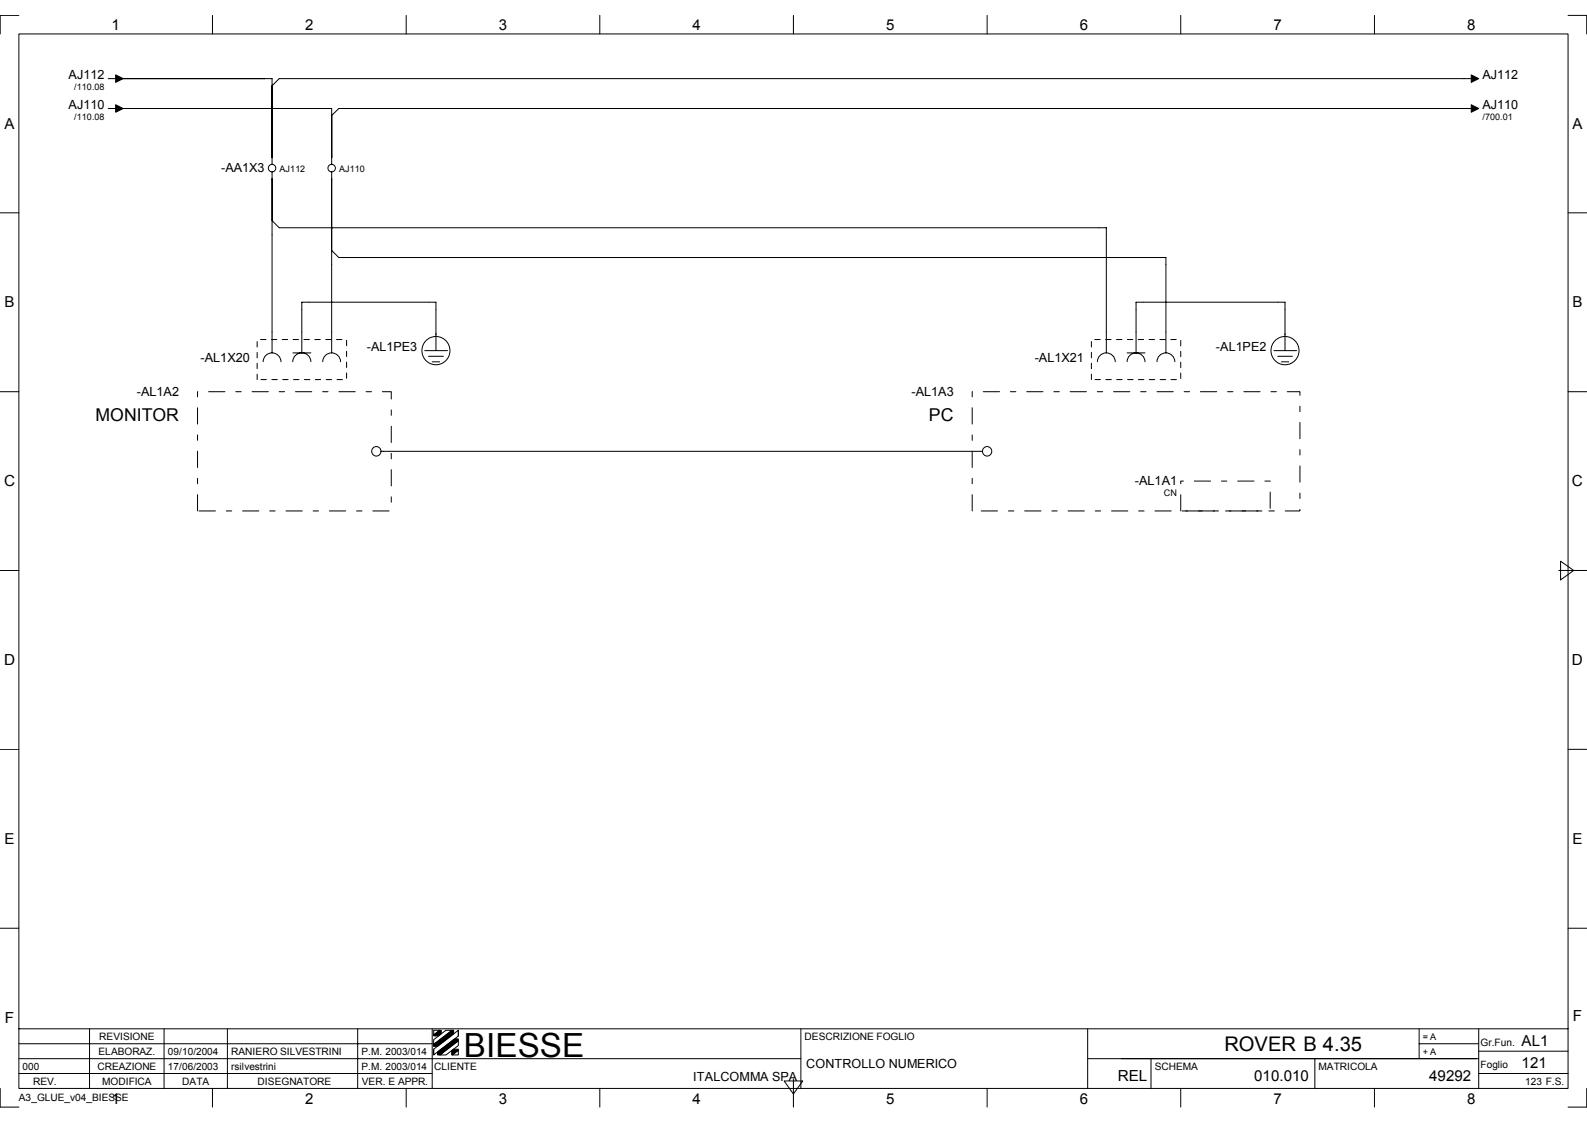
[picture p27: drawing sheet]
<svg xmlns="http://www.w3.org/2000/svg" width="297mm" height="210mm" viewBox="0 0 297 210" stroke-linecap="round" stroke-linejoin="round" font-family="sans-serif">
<defs><g id="words">
<text font-size="6.2" x="86.8" y="197.7">BIESSE</text>
<text font-size="3.8" x="229.2" y="196.7">ROVER B 4.35</text>
<g font-size="3.3">
<text x="17.9" y="78.8">MONITOR</text>
<text x="173.9" y="78.8">PC</text>
</g>
<g font-size="2.9">
<text x=".8" y="91">C</text>
<text x="294.2" y="91">C</text>
<text x=".8" y="124.4">D</text>
<text x="294.2" y="124.4">D</text>
<text x=".9" y="191.3">F</text>
<text x="294.4" y="191">F</text>
<text x="209.2" y="202.2">REL</text>
</g>
<g font-size="2.8">
<text x="20.9" y="5.7">1</text>
<text x="57.1" y="5.7">2</text>
<text x="93.4" y="5.7">3</text>
<text x="129.6" y="5.7">4</text>
<text x="165.8" y="5.7">5</text>
<text x="202.1" y="5.7">6</text>
<text x="238.3" y="5.7">7</text>
<text x="274.6" y="5.7">8</text>
<text x=".8" y="24.1">A</text>
<text x="294.3" y="24.1">A</text>
<text x=".8" y="57.5">B</text>
<text x="294.3" y="57.5">B</text>
<text x=".8" y="157.9">E</text>
<text x="294.3" y="157.9">E</text>
<text x="284.8" y="195.6">AL1</text>
<text x="234.7" y="202.2">010.010</text>
<text x="267.5" y="202.2">49292</text>
<text x="284.8" y="199.8">121</text>
<text x="20.9" y="206.5">1</text>
<text x="57.1" y="206.5">2</text>
<text x="93.4" y="206.5">3</text>
<text x="129.6" y="206.5">4</text>
<text x="165.8" y="206.5">5</text>
<text x="202.1" y="206.5">6</text>
<text x="238.3" y="206.5">7</text>
<text x="274.6" y="206.5">8</text>
</g>
<g font-size="2.4">
<text x="12.8" y="14.7">AJ112</text>
<text x="277.5" y="14.7">AJ112</text>
<text x="12.8" y="20.3">AJ110</text>
<text x="277.5" y="20.3">AJ110</text>
<text x="41.4" y="32.2">-AA1X3</text>
<text x="68.6" y="65.6">-AL1PE3</text>
<text x="227.6" y="65.6">-AL1PE2</text>
<text x="37.5" y="67.7">-AL1X20</text>
<text x="193.7" y="67.7">-AL1X21</text>
<text x="25.6" y="74.1">-AL1A2</text>
<text x="170.6" y="74.1">-AL1A3</text>
<text x="212.4" y="90.8">-AL1A1</text>
<text x="129.8" y="202.2">ITALCOMMA SPA</text>
<text x="150.9" y="199.7">CONTROLLO NUMERICO</text>
</g>
<g font-size="1.9">
<text x="18.4" y="197.4">ELABORAZ.</text>
<text x="18.6" y="194.6">REVISIONE</text>
<text x="31.4" y="197.4">09/10/2004</text>
<text x="43.3" y="197.4">RANIERO SILVESTRINI</text>
<text x="67.6" y="197.4">P.M. 2003/014</text>
<text x="150.6" y="194.6">DESCRIZIONE FOGLIO</text>
<text x="277.1" y="195.6">Gr.Fun.</text>
<text x="4.2" y="200.1">000</text>
<text x="6.2" y="202.9">REV.</text>
<text x="18.2" y="200.1">CREAZIONE</text>
<text x="19.1" y="202.9">MODIFICA</text>
<text x="31.4" y="200.1">17/06/2003</text>
<text x="34.1" y="202.9">DATA</text>
<text x="43.3" y="200.1">rsilvestrini</text>
<text x="48.2" y="202.9">DISEGNATORE</text>
<text x="67.6" y="200.1">P.M. 2003/014</text>
<text x="67.7" y="202.9">VER. E APPR.</text>
<text x="81.3" y="200.1">CLIENTE</text>
<text x="216.1" y="200.1">SCHEMA</text>
<text x="246.8" y="200.1">MATRICOLA</text>
<text x="277.1" y="199.8">Foglio</text>
<text x="285.5" y="202.9">123 F.S.</text>
<text x="3.5" y="206.1">A3_GLUE_v04_BIESSE</text>
</g>
<g font-size="1.7">
<text x="13.9" y="16.8">/110.08</text>
<text x="13.9" y="22.4">/110.08</text>
<text x="277.5" y="22.4">/700.01</text>
<text x="52.3" y="32.2">AJ112</text>
<text x="63.5" y="32.2">AJ110</text>
<text x="217.8" y="92.8">CN</text>
<text x="266.3" y="194.6">= A</text>
<text x="266.3" y="197.4">+ A</text>
</g>
</g></defs>
<g fill="none" stroke="#000" stroke-width=".19">
<path d="M3.5 6.3h290v197.3h-290zM3.5 2.9h-3.5v3.4M20.3 14.7h2M23 14.7h27.9v16.1M39.8 2.9v3.4M76 2.9v3.4M112.3 2.9v3.4M148.5 2.9v3.4M184.8 2.9v3.4M221 2.9v3.4M257.3 2.9v3.4M276.1 14.7h-223.8l-1.4 1.3"/>
<path d="M293.5 2.9h3.5v3.4M0 39.8h3.5M20.3 20.3h2M23 20.3h39.1v10.5M50.9 32.2v33.8M62.1 32.2v33.8M276.1 20.3h-212.7l-1.3 1.3M293.5 39.8h3.5M50.9 41.3l1.4 1.3h154.8v23.4M62.1 46.9l1.3 1.3h154.8v17.8M0 73.3h3.5M49.3 67.7a1.67 1.67 0 0 1 1.6-1.7 1.67 1.67 0 0 1 1.7 1.7"/>
<path d="M54.8 67.7a1.69 1.69 0 0 1 1.7-1.7 1.69 1.69 0 0 1 1.7 1.7M54.8 66h3.4M60.4 67.7a1.67 1.67 0 0 1 1.7-1.7 1.67 1.67 0 0 1 1.7 1.7M79.5 65.6h4.3M80.2 66.7h2.8M80.9 67.7h1.4M81.6 65.6v-9.1h-25.1v9.5M205.4 67.7a1.67 1.67 0 0 1 1.7-1.7 1.67 1.67 0 0 1 1.6 1.7M211 67.7a1.67 1.67 0 0 1 1.6-1.7 1.67 1.67 0 0 1 1.7 1.7M211 66h3.3M216.6 67.7a1.67 1.67 0 0 1 1.6-1.7 1.67 1.67 0 0 1 1.7 1.7M238.4 65.6h4.3"/>
<path d="M239.1 66.7h2.8M239.8 67.7h1.4M240.5 65.6v-9.1h-27.9v9.5M293.5 73.3h3.5M71.3 84.4h112.6M0 106.7h3.5M291.8 106.7h5.2M292.1 105l2.5 1.7-2.5 1.8zM0 140.2h3.5M293.5 140.2h3.5M0 173.7h3.5M293.5 173.7h3.5"/>
<path d="M3.5 192.5h290M3.5 198.1h146.4M3.5 195.3h77.4M16.8 192.5v11.1M30.7 192.5v11.1M42.6 192.5v11.1M66.9 192.5v11.1M80.9 192.5v11.1M81.2 196.3l4.6-3.6v1.1l-4.6 3.6zM81.2 194.5l2.3-1.8h1.1l-3.4 2.7zM81.2 192.7h1.1l-1.1 .9zM81.2 195.4v.3"/>
<path d="M81.2 196.3v1M82.3 197.4l3.5-2.7v.9l-2.3 1.8zM84.7 197.4l1.1-.9v.9zM85.8 192.7v1.1M149.9 192.5v11.1M203.6 198.1h73.2M203.6 192.5v11.1M215.4 198.1v5.5M246.1 198.1v5.5M265.6 195.3h11.2M265.6 192.5v5.6M276.8 192.5v11.1"/>
<path d="M276.8 196.7h16.7M0 203.6v3.5h3.5M3.5 200.8h77.4M39.8 203.6v3.5M76 203.6v3.5M112.3 203.6v3.5M146.8 202.2h3.5l-1.8 2.5zM148.5 201.9v5.2M184.8 203.6v3.5M221 203.6v3.5M257.3 203.6v3.5M276.8 200.8h16.7"/>
<path d="M297 203.6v3.5h-3.5"/>
<circle cx="50.9" cy="31.5" r=".7"/>
<circle cx="62.1" cy="31.5" r=".7"/>
<circle cx="81.6" cy="65.6" r="2.64"/>
<circle cx="240.5" cy="65.6" r="2.64"/>
<circle cx="70.4" cy="84.4" r=".88"/>
<circle cx="184.8" cy="84.4" r=".88"/>
</g>
<g fill="#000" stroke="#000" stroke-width=".19">
<path d="M21.7 14l1.3 .7-1.3 .7z" fill-rule="evenodd"/>
<path d="M21.7 19.6l1.3 .7-1.3 .7z" fill-rule="evenodd"/>
<path d="M275.4 14l1.4 .7-1.4 .7z" fill-rule="evenodd"/>
<path d="M275.4 19.6l1.4 .7-1.4 .7z" fill-rule="evenodd"/>
<path d="M81.2 193.6l1.1-.9h.3v.7l-.5 .4h-.9z" fill-rule="evenodd"/>
<path d="M81.9 196.8l3.2-2.4h.7v.3l-3.5 2.7h-.4z" fill-rule="evenodd"/>
<path d="M81.2 195.4l3.4-2.7h.3v.7l-3 2.3h-.7z" fill-rule="evenodd"/>
<path d="M84.5 196.6l.4-.3h.9v.2l-1.1 .9h-.2z" fill-rule="evenodd"/>
</g>
<path d="M37 95.6v-22.3h36.2v22.3h-36.2M182 95.6v-22.3h61.3v22.3h-61.3M221 95.6v-5.6h16.7v5.6h-16.7" fill="none" stroke="#000" stroke-width=".19" stroke-dasharray="3 2 1 2"/>
<path d="M48.1 71v-7.5h16.8v7.5h-16.8M204.3 71v-7.5h16.7v7.5h-16.7" fill="none" stroke="#000" stroke-width=".19" stroke-dasharray="1 1 1 1 1 1 1 1"/>
<use href="#words"/>
</svg>
